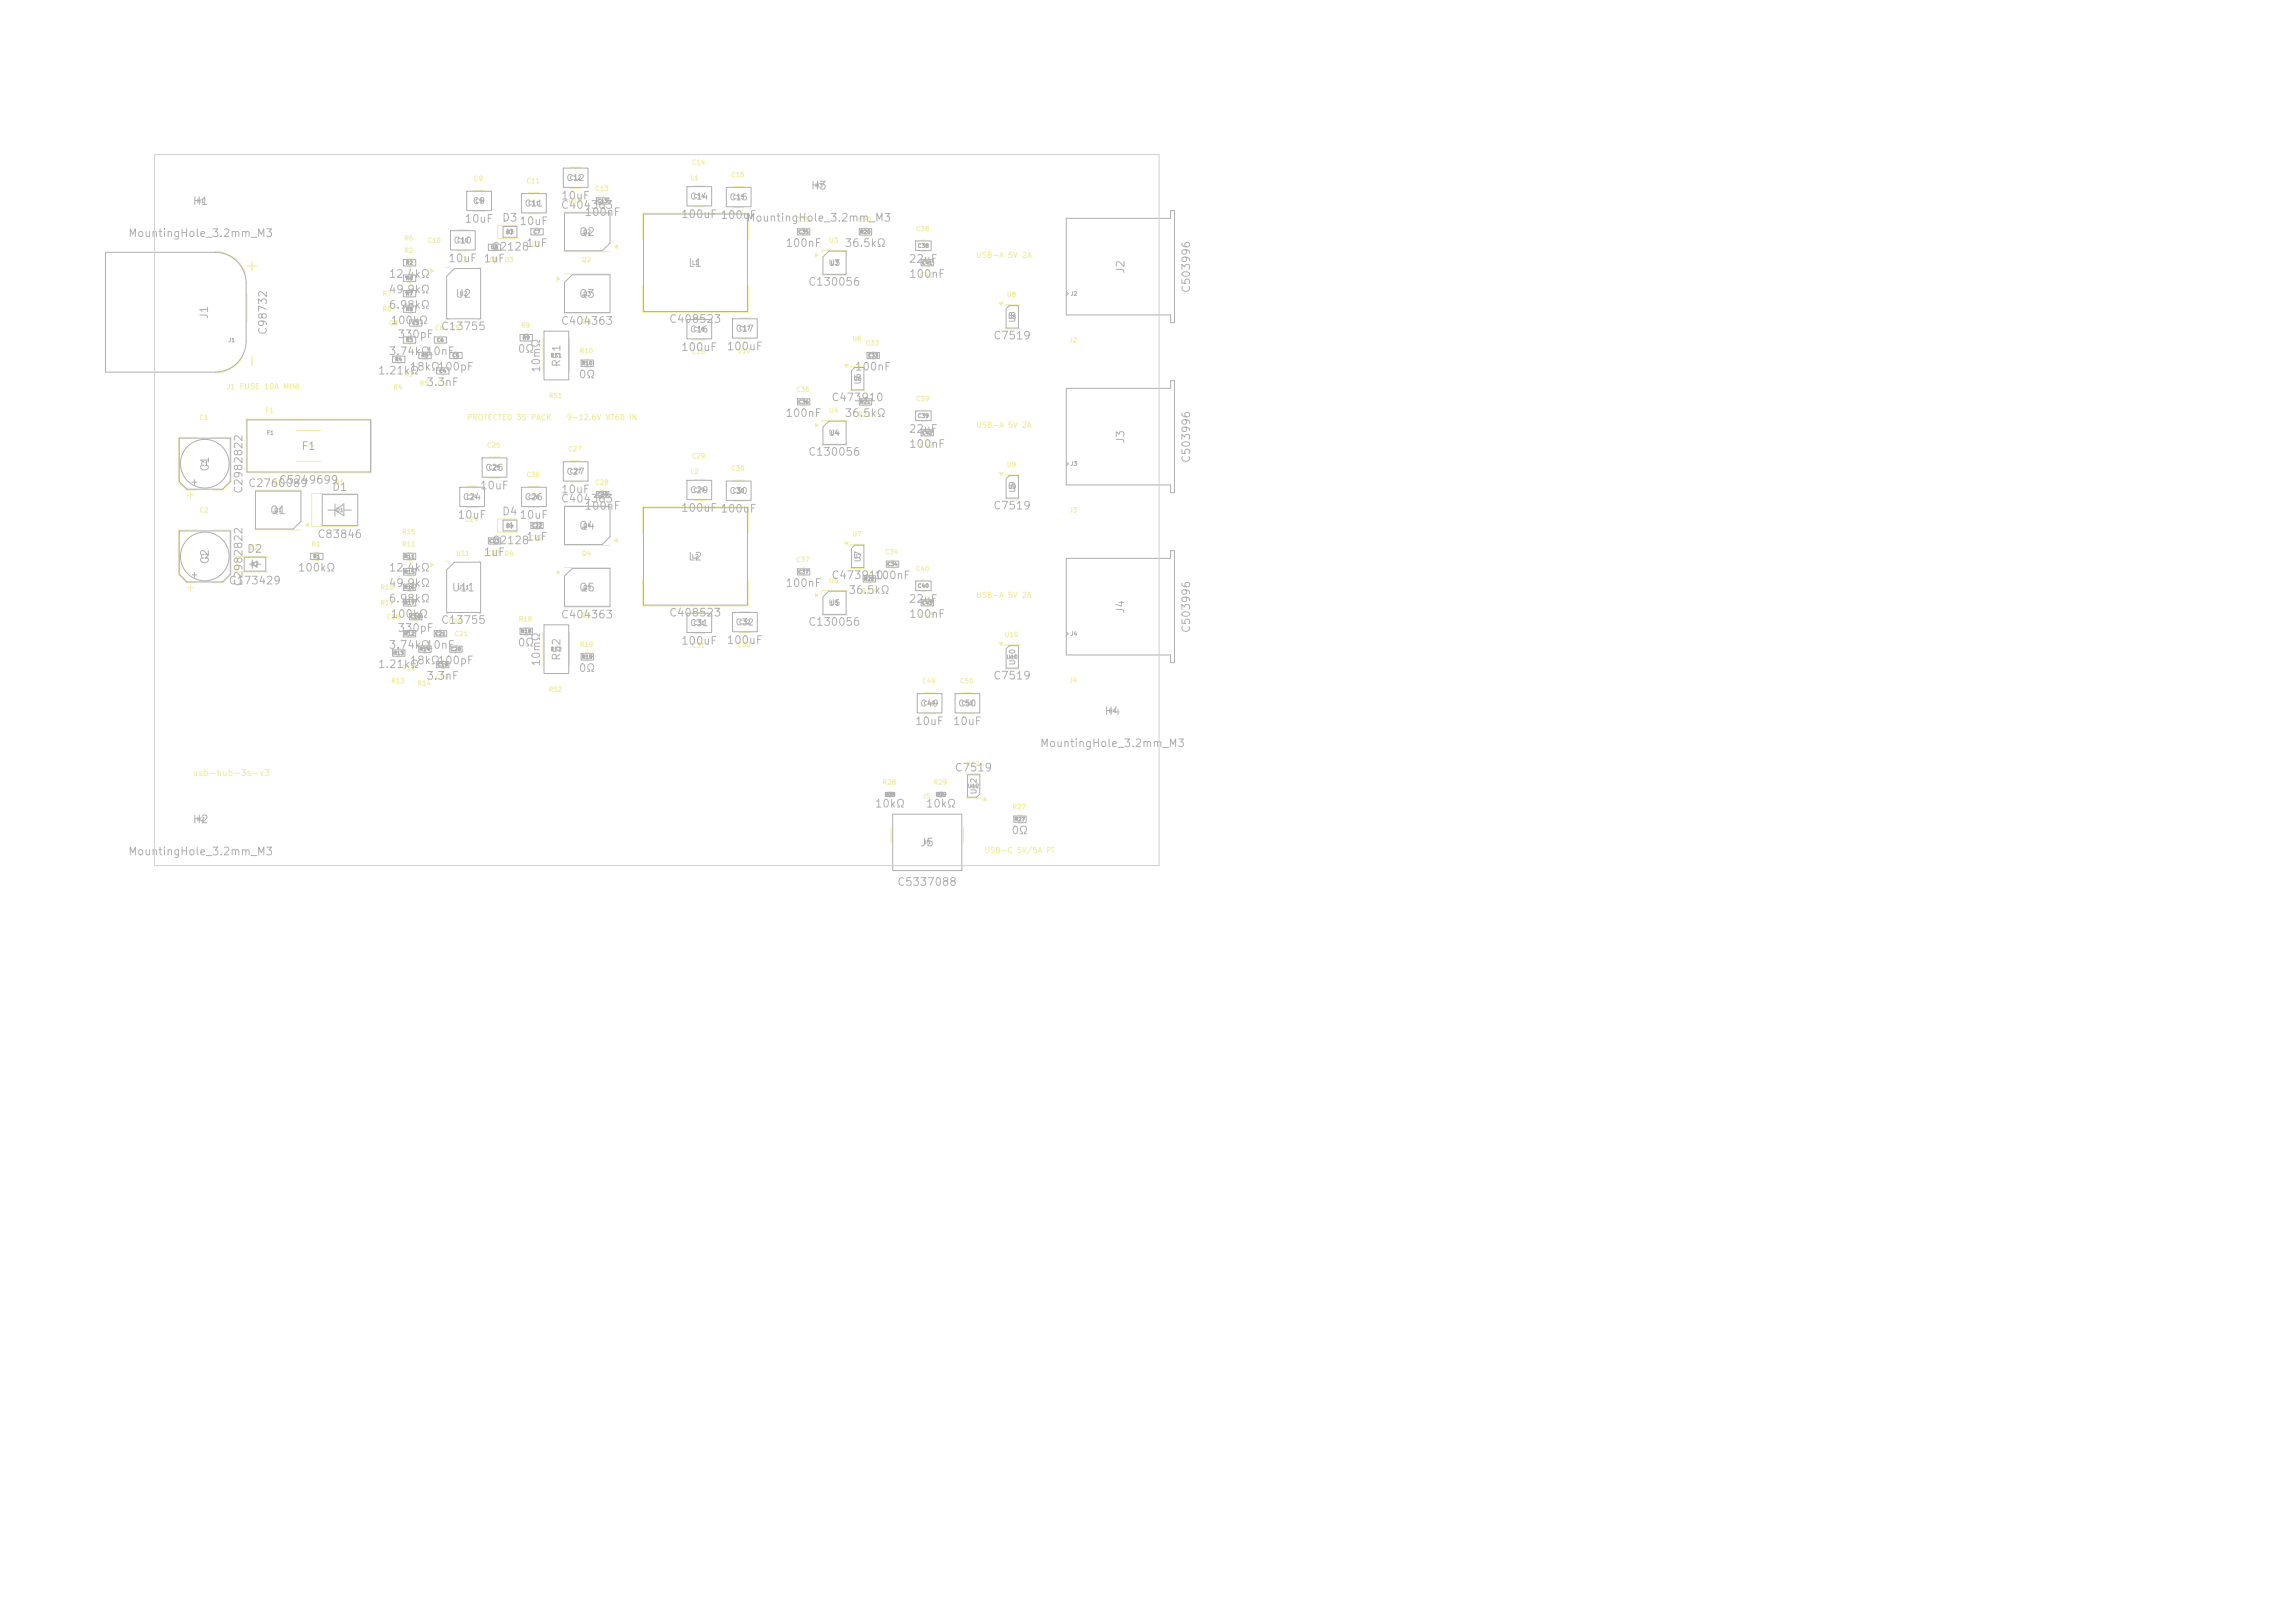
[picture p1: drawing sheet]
<svg xmlns="http://www.w3.org/2000/svg" width="297mm" height="210mm" viewBox="0 0 297 210" stroke-linecap="round" stroke-linejoin="round" font-family="sans-serif">
<defs><g id="words">
<g font-size="1.5" fill="#f2eda1">
<text x="33.6" y="35.5" transform="rotate(-90 33.6 35.5)">+</text>
<text x="33.6" y="47.8" transform="rotate(-90 33.6 47.8)">-</text>
</g>
<g font-size="1" fill="#afafaf">
<text x="24.9" y="26.8">H1</text>
<text x="60" y="29.1">10uF</text>
<text x="64.9" y="28.9">D3</text>
<text x="67.1" y="29.4">10uF</text>
<text x="72.5" y="27.3">C404363</text>
<text x="72.5" y="26.1">10uF</text>
<text x="75.6" y="28.2">100nF</text>
<text x="88.1" y="28.5">100uF 100uF</text>
<text x="96.5" y="28.9">MountingHole_3.2mm_M3</text>
<text x="104.9" y="24.8">H3</text>
<text x="16.5" y="30.9">MountingHole_3.2mm_M3</text>
<text x="57.9" y="34.2">10uF</text>
<text x="62.5" y="34.2">1uF</text>
<text x="63.6" y="32.7">C2128</text>
<text x="68" y="32.2">1uF</text>
<text x="74.9" y="30.8">Q2</text>
<text x="89" y="34.8">L1</text>
<text x="101.6" y="32.2">100nF</text>
<text x="109.2" y="32.2">36.5kΩ</text>
<text x="117.5" y="34.2">22uF</text>
<text x="145.8" y="35.5" transform="rotate(-90 145.8 35.5)">J2</text>
<text x="27.2" y="41.4" transform="rotate(-90 27.2 41.4)">J1</text>
<text x="50.2" y="36.2">12.4kΩ</text>
<text x="50.2" y="40.2">6.98kΩ</text>
<text x="50.2" y="38.2">49.9kΩ</text>
<text x="58.9" y="38.8">U2</text>
<text x="74.9" y="38.8">Q3</text>
<text x="104.5" y="37.2">C130056</text>
<text x="117.6" y="36.2">100nF</text>
<text x="154.3" y="38" transform="rotate(-90 154.3 38)">C503996</text>
<text x="34.8" y="43.4" transform="rotate(-90 34.8 43.4)">C98732</text>
<text x="50.2" y="46.2">3.74kΩ</text>
<text x="50.5" y="42.2">100kΩ</text>
<text x="51.4" y="44">330pF</text>
<text x="55" y="46.2">10nF</text>
<text x="57" y="43">C13755</text>
<text x="66.9" y="45.9">0Ω</text>
<text x="72.5" y="42.3">C404363</text>
<text x="72.8" y="47.6" transform="rotate(-90 72.8 47.6)">RS1</text>
<text x="86.5" y="42">C408523</text>
<text x="88.1" y="45.7">100uF</text>
<text x="94" y="45.6">100uF</text>
<text x="128.5" y="44.2">C7519</text>
<text x="48.8" y="48.7">1.21kΩ</text>
<text x="52.9" y="48.2">18kΩ100pF</text>
<text x="55.1" y="50.2">3.3nF</text>
<text x="70.1" y="48.3" transform="rotate(-90 70.1 48.3)">10mΩ</text>
<text x="74.8" y="49.2">0Ω</text>
<text x="107.5" y="52.2">C473910</text>
<text x="110.6" y="48.2">100nF</text>
<text x="38.9" y="58.5">F1</text>
<text x="101.6" y="54.2">100nF</text>
<text x="104.5" y="59.2">C130056</text>
<text x="109.2" y="54.2">36.5kΩ</text>
<text x="117.5" y="56.2">22uF</text>
<text x="117.6" y="58.2">100nF</text>
<text x="145.8" y="57.5" transform="rotate(-90 145.8 57.5)">J3</text>
<text x="154.3" y="60" transform="rotate(-90 154.3 60)">C503996</text>
<text x="27.3" y="61.1" transform="rotate(-90 27.3 61.1)">C1</text>
<text x="31.6" y="64" transform="rotate(-90 31.6 64)">C2982822</text>
<text x="32" y="63.3">C2760089</text>
<text x="36" y="62.8">C5249699</text>
<text x="42.9" y="63.8">D1</text>
<text x="62" y="63.6">10uF</text>
<text x="72.5" y="65.3">C404363</text>
<text x="72.5" y="64.1">10uF</text>
<text x="31.9" y="71.8">D2</text>
<text x="34.9" y="66.8">Q1</text>
<text x="41" y="69.9">C83846</text>
<text x="59.1" y="67.4">10uF</text>
<text x="63.6" y="70.7">C2128</text>
<text x="64.9" y="66.9">D4</text>
<text x="67.1" y="67.4">10uF</text>
<text x="68" y="70.2">1uF</text>
<text x="74.9" y="68.8">Q4</text>
<text x="75.6" y="66.2">100nF</text>
<text x="88.1" y="66.5">100uF 100uF</text>
<text x="128.5" y="66.2">C7519</text>
<text x="27.3" y="73.1" transform="rotate(-90 27.3 73.1)">C2</text>
<text x="29.5" y="75.9">C173429</text>
<text x="31.6" y="76" transform="rotate(-90 31.6 76)">C2982822</text>
<text x="38.5" y="74.2">100kΩ</text>
<text x="50.2" y="74.2">12.4kΩ</text>
<text x="50.2" y="76.2">49.9kΩ</text>
<text x="58.4" y="76.8">U11</text>
<text x="62.5" y="72.2">1uF</text>
<text x="74.9" y="76.8">Q5</text>
<text x="89" y="72.8">L2</text>
<text x="101.6" y="76.2">100nF</text>
<text x="107.5" y="75.2">C473910</text>
<text x="109.7" y="77.1">36.5kΩ</text>
<text x="113.1" y="75.2">100nF</text>
<text x="50.2" y="78.2">6.98kΩ</text>
<text x="50.5" y="80.2">100kΩ</text>
<text x="51.4" y="82">330pF</text>
<text x="57" y="81">C13755</text>
<text x="66.9" y="83.9">0Ω</text>
<text x="72.5" y="80.3">C404363</text>
<text x="86.5" y="80">C408523</text>
<text x="88.1" y="83.7">100uF</text>
<text x="94" y="83.6">100uF</text>
<text x="104.5" y="81.2">C130056</text>
<text x="117.5" y="78.2">22uF</text>
<text x="117.6" y="80.2">100nF</text>
<text x="145.8" y="79.5" transform="rotate(-90 145.8 79.5)">J4</text>
<text x="154.3" y="82" transform="rotate(-90 154.3 82)">C503996</text>
<text x="48.8" y="86.7">1.21kΩ</text>
<text x="50.2" y="84.2">3.74kΩ</text>
<text x="52.9" y="86.2">18kΩ100pF</text>
<text x="55" y="84.2">10nF</text>
<text x="55.1" y="88.2">3.3nF</text>
<text x="70.1" y="86.3" transform="rotate(-90 70.1 86.3)">10mΩ</text>
<text x="72.8" y="85.6" transform="rotate(-90 72.8 85.6)">RS2</text>
<text x="74.8" y="87.2">0Ω</text>
<text x="128.5" y="88.2">C7519</text>
<text x="118.3" y="94.1">10uF</text>
<text x="123.2" y="94.1">10uF</text>
<text x="142.9" y="92.8">H4</text>
<text x="123.5" y="100.1">C7519</text>
<text x="134.5" y="96.9">MountingHole_3.2mm_M3</text>
<text x="24.9" y="106.8">H2</text>
<text x="113.1" y="104.7">10kΩ</text>
<text x="119.7" y="104.7">10kΩ</text>
<text x="16.5" y="110.9">MountingHole_3.2mm_M3</text>
<text x="119" y="109.8">J5</text>
<text x="130.8" y="108.2">0Ω</text>
<text x="116" y="114.9">C5337088</text>
</g>
<g font-size=".8" fill="#afafaf">
<text x="73.2" y="23.6">C12</text>
<text x="61.1" y="26.6">C9</text>
<text x="67.8" y="26.9">C11</text>
<text x="89.2" y="26">C14</text>
<text x="94.3" y="26.1">C15</text>
<text x="58.6" y="31.7">C10</text>
<text x="107.2" y="34.6">U3</text>
<text x="89.2" y="43.2">C16</text>
<text x="95.1" y="43.1">C17</text>
<text x="107.2" y="56.6">U4</text>
<text x="59.8" y="64.9">C24</text>
<text x="62.7" y="61.1">C25</text>
<text x="67.8" y="64.9">C26</text>
<text x="73.2" y="61.6">C27</text>
<text x="89.2" y="64">C29</text>
<text x="94.3" y="64.1">C30</text>
<text x="89.2" y="81.2">C31</text>
<text x="95.1" y="81.1">C32</text>
<text x="107.2" y="78.6">U5</text>
<text x="119" y="91.6">C49</text>
<text x="123.9" y="91.6">C50</text>
</g>
<text font-size=".8" fill="#f2eda1" x="24.8" y="100.6">usb-hub-3s-v3</text>
<g font-size=".7" fill="#f2eda1">
<text x="126.3" y="33.5">USB-A 5V 2A</text>
<text x="30.9" y="50.5">FUSE 10A MINI</text>
<text x="60.4" y="54.5">PROTECTED 3S PACK</text>
<text x="73.3" y="54.5">9-12.6V XT60 IN</text>
<text x="126.3" y="55.5">USB-A 5V 2A</text>
<text x="126.3" y="77.5">USB-A 5V 2A</text>
<text x="127.3" y="110.5">USB-C 5V/5A Pi</text>
</g>
<g font-size=".7" fill="#afafaf">
<text x="131.6" y="41.8" transform="rotate(-90 131.6 41.8)">U8</text>
<text x="111.6" y="49.8" transform="rotate(-90 111.6 49.8)">U6</text>
<text x="131.6" y="63.8" transform="rotate(-90 131.6 63.8)">U9</text>
<text x="111.6" y="72.8" transform="rotate(-90 111.6 72.8)">U7</text>
<text x="131.6" y="86.2" transform="rotate(-90 131.6 86.2)">U10</text>
<text x="126.6" y="102.9" transform="rotate(-90 126.6 102.9)">U12</text>
</g>
<g font-size=".6" fill="#f2eda1">
<text x="61.2" y="23.6">C9</text>
<text x="68.1" y="23.9">C11</text>
<text x="89.3" y="23.5">L1</text>
<text x="89.5" y="21.5">C14</text>
<text x="94.6" y="23.1">C15</text>
<text x="73.5" y="26.4">C12</text>
<text x="77" y="24.9">C13</text>
<text x="103" y="28.9">C35</text>
<text x="111" y="28.9">R20</text>
<text x="52.2" y="32.9">R2</text>
<text x="52.2" y="31.3">R6</text>
<text x="55.3" y="31.6">C10</text>
<text x="59.2" y="34.1">U2</text>
<text x="63.2" y="34.1">C8</text>
<text x="65.2" y="34.1">D3</text>
<text x="68.7" y="32.1">C7</text>
<text x="75.2" y="34.1">Q2</text>
<text x="107.2" y="31.6">U3</text>
<text x="118.5" y="30.1">C38</text>
<text x="49.4" y="40.5">R8</text>
<text x="49.4" y="38.5">R7</text>
<text x="119" y="36.1">C41</text>
<text x="130.2" y="38.6">U8</text>
<text x="50.2" y="42.3">C3</text>
<text x="56.2" y="42.9">C6</text>
<text x="58.2" y="42.9">C5</text>
<text x="67.3" y="42.6">R9</text>
<text x="75" y="45.9">R10</text>
<text x="75.2" y="42.1">Q3</text>
<text x="89.5" y="46">C16</text>
<text x="95.4" y="45.9">C17</text>
<text x="110.2" y="44.3">U6</text>
<text x="112" y="44.9">C33</text>
<text x="138.3" y="44.5">J2</text>
<text x="29.3" y="50.5">J1</text>
<text x="34.3" y="53.6">F1</text>
<text x="50.8" y="50.6">R4</text>
<text x="52.2" y="48.9">R3</text>
<text x="54.2" y="50.1">R5</text>
<text x="56.5" y="50.1">C4</text>
<text x="71" y="51.7">RS1</text>
<text x="103" y="50.9">C36</text>
<text x="107.2" y="53.6">U4</text>
<text x="118.5" y="52.1">C39</text>
<text x="25.7" y="54.5">C1</text>
<text x="63" y="58.1">C25</text>
<text x="73.5" y="58.6">C27</text>
<text x="89.5" y="59.5">C29</text>
<text x="111" y="54.1">R21</text>
<text x="119" y="58.1">C42</text>
<text x="35.2" y="62.9">Q1</text>
<text x="43.2" y="62.9">D1</text>
<text x="68.1" y="61.9">C26</text>
<text x="77" y="62.9">C28</text>
<text x="89.3" y="61.5">L2</text>
<text x="94.6" y="61.1">C30</text>
<text x="130.2" y="60.6">U9</text>
<text x="25.7" y="66.5">C2</text>
<text x="32.2" y="71.3">D2</text>
<text x="40.2" y="70.9">R1</text>
<text x="52" y="70.9">R11</text>
<text x="52" y="69.3">R15</text>
<text x="60.1" y="67.7">C24</text>
<text x="68.5" y="70.1">C22</text>
<text x="110.2" y="69.6">U7</text>
<text x="114.5" y="71.9">C34</text>
<text x="138.3" y="66.5">J3</text>
<text x="49.2" y="76.5">R16</text>
<text x="58.9" y="72.1">U11</text>
<text x="63" y="72.1">C23</text>
<text x="65.2" y="72.1">D4</text>
<text x="75.2" y="72.1">Q4</text>
<text x="103" y="72.9">C37</text>
<text x="107.2" y="75.6">U5</text>
<text x="111.5" y="77">R22</text>
<text x="118.5" y="74.1">C40</text>
<text x="49.2" y="78.5">R17</text>
<text x="50" y="80.3">C18</text>
<text x="58" y="80.9">C20</text>
<text x="58.8" y="82.5">C21</text>
<text x="67.1" y="80.6">R18</text>
<text x="75" y="83.9">R19</text>
<text x="75.2" y="80.1">Q5</text>
<text x="89.5" y="84">C31</text>
<text x="95.4" y="83.9">C32</text>
<text x="119" y="80.1">C43</text>
<text x="129.9" y="82.6">U10</text>
<text x="50.6" y="88.6">R13</text>
<text x="52" y="86.9">R12</text>
<text x="54" y="88.9">R14</text>
<text x="56.3" y="88.1">C19</text>
<text x="71" y="89.7">RS2</text>
<text x="119.3" y="88.6">C49</text>
<text x="124.2" y="88.6">C50</text>
<text x="138.3" y="88.5">J4</text>
<text x="114.2" y="101.7">R28</text>
<text x="120.8" y="101.7">R29</text>
<text x="124.9" y="99.3">U12</text>
<text x="119.3" y="103.5">J5</text>
<text x="131" y="104.9">R27</text>
</g>
<g font-size=".5" fill="#afafaf">
<text x="73.7" y="23.4">C12</text>
<text x="25.4" y="26.4">H1</text>
<text x="68.3" y="26.7">C11</text>
<text x="77.2" y="26.4">C13</text>
<text x="89.7" y="25.8">C14</text>
<text x="94.8" y="25.9">C15</text>
<text x="105.4" y="24.4">H3</text>
<text x="52.4" y="34.4">R2</text>
<text x="59.1" y="31.5">C10</text>
<text x="63.4" y="32.4">C8</text>
<text x="65.4" y="30.4">D3</text>
<text x="68.9" y="30.4">C7</text>
<text x="75.4" y="30.4">Q2</text>
<text x="89.5" y="34.4">L1</text>
<text x="103.2" y="30.4">C35</text>
<text x="111.2" y="30.4">R20</text>
<text x="118.7" y="32.2">C38</text>
<text x="119.2" y="34.4">C41</text>
<text x="52.4" y="36.4">R6</text>
<text x="52.4" y="38.4">R7</text>
<text x="52.4" y="40.4">R8</text>
<text x="59.4" y="38.4">U2</text>
<text x="75.4" y="38.4">Q3</text>
<text x="130.4" y="41.4">U8</text>
<text x="138.5" y="38.4">J2</text>
<text x="29.5" y="44.4">J1</text>
<text x="51" y="46.9">R4</text>
<text x="52.4" y="44.4">R3</text>
<text x="53.2" y="42.2">C3</text>
<text x="54.4" y="46.4">R5</text>
<text x="56.4" y="44.4">C6</text>
<text x="58.4" y="46.4">C5</text>
<text x="67.5" y="44.1">R9</text>
<text x="71.2" y="46.4">RS1</text>
<text x="75.2" y="47.4">R10</text>
<text x="89.7" y="43">C16</text>
<text x="95.6" y="42.9">C17</text>
<text x="112.2" y="46.4">C33</text>
<text x="56.7" y="48.4">C4</text>
<text x="103.2" y="52.4">C36</text>
<text x="110.4" y="49.4">U6</text>
<text x="111.2" y="52.4">R21</text>
<text x="34.5" y="56.4">F1</text>
<text x="118.7" y="54.2">C39</text>
<text x="119.2" y="56.4">C42</text>
<text x="25.9" y="60.4">C1</text>
<text x="60.3" y="64.7">C24</text>
<text x="63.2" y="60.9">C25</text>
<text x="68.3" y="64.7">C26</text>
<text x="73.7" y="61.4">C27</text>
<text x="77.2" y="64.4">C28</text>
<text x="89.7" y="63.8">C29</text>
<text x="94.8" y="63.9">C30</text>
<text x="130.4" y="63.4">U9</text>
<text x="138.5" y="60.4">J3</text>
<text x="35.4" y="66.4">Q1</text>
<text x="43.4" y="66.4">D1</text>
<text x="63.2" y="70.4">C23</text>
<text x="65.4" y="68.4">D4</text>
<text x="68.7" y="68.4">C22</text>
<text x="75.4" y="68.4">Q4</text>
<text x="25.9" y="72.4">C2</text>
<text x="32.4" y="73.4">D2</text>
<text x="40.4" y="72.4">R1</text>
<text x="52.2" y="72.4">R11</text>
<text x="52.2" y="74.4">R15</text>
<text x="52.2" y="76.4">R16</text>
<text x="59.2" y="76.4">U11</text>
<text x="75.4" y="76.4">Q5</text>
<text x="89.5" y="72.4">L2</text>
<text x="103.2" y="74.4">C37</text>
<text x="110.4" y="72.4">U7</text>
<text x="111.7" y="75.3">R22</text>
<text x="114.7" y="73.4">C34</text>
<text x="118.7" y="76.2">C40</text>
<text x="52.2" y="78.4">R17</text>
<text x="52.2" y="82.4">R12</text>
<text x="53" y="80.2">C18</text>
<text x="56.2" y="82.4">C21</text>
<text x="67.3" y="82.1">R18</text>
<text x="89.7" y="81">C31</text>
<text x="95.6" y="80.9">C32</text>
<text x="119.2" y="78.4">C43</text>
<text x="138.5" y="82.4">J4</text>
<text x="50.8" y="84.9">R13</text>
<text x="54.2" y="84.4">R14</text>
<text x="56.5" y="86.4">C19</text>
<text x="58.2" y="84.4">C20</text>
<text x="71.2" y="84.4">RS2</text>
<text x="75.2" y="85.4">R19</text>
<text x="130.2" y="85.4">U10</text>
<text x="119.5" y="91.4">C49</text>
<text x="124.4" y="91.4">C50</text>
<text x="143.4" y="92.4">H4</text>
<text x="25.4" y="106.4">H2</text>
<text x="114.4" y="103.2">R28</text>
<text x="121" y="103.2">R29</text>
<text x="125.2" y="102.1">U12</text>
<text x="131.2" y="106.4">R27</text>
<text x="119.5" y="109.4">J5</text>
</g>
<text font-size=".3" fill="#afafaf" x="121.4" y="103">R29</text>
</g></defs>
<path d="M109.3 47.2h.5l-.3 .3zM110.1 47.5h1.8M110.1 50.5h1.8M68.4 62.9h1.4M68.4 65.7h1.4" fill="none" stroke="#f2eda1" stroke-width=".13"/>
<path d="M109.3 47.2h.5l-.3 .3z" fill="#f2eda1"/>
<g fill="none" stroke="#f2eda1" stroke-width=".13">
<path d="M73.1 27.4h5.8M73.1 32.6h5.8M79.6 31.9l.3-.2v.5zM119.2 31.1h.6M119.2 32.5h.6M119.9 33.5h.2M119.9 34.5h.2M52.8 43.5h.4M52.8 44.5h.4M54.8 45.5h.4M54.8 46.5h.4M67.9 43.2h.4"/>
<path d="M67.9 44.2h.4M103.9 51.5h.2M103.9 52.5h.2M52.8 77.5h.4M52.8 78.5h.4M63.9 69.5h.2M63.9 70.5h.2M69.4 67.5h.2M69.4 68.5h.2M119.2 75.1h.6M119.2 76.5h.6M56.9 81.5h.2"/>
<path d="M56.9 82.5h.2M75.8 84.5h.4M75.8 85.5h.4M121.6 102.4h.4M121.6 103.2h.4"/>
</g>
<path d="M79.6 31.9l.3-.2v.5z" fill="#f2eda1"/>
<g fill="none" stroke="#f2eda1" stroke-width=".13">
<path d="M69.4 29.5h.2M69.4 30.5h.2M77.9 25.5h.2M77.9 26.5h.2M94.9 24.1h1.4M94.9 26.9h1.4M70.3 43.8v4.4M73.7 43.8v4.4M105.5 54.8l.4 .2-.4 .3zM106.4 54.6v-.2h3.2v.2M106.4 57.4v.2h3.2v-.2M46.1 63.9h-5.8v4.3h5.8"/>
<path d="M52.8 71.5h.4M52.8 72.5h.4M115 102.4h.4M115 103.2h.4"/>
</g>
<path d="M105.5 54.8l.4 .2-.4 .3z" fill="#f2eda1"/>
<path d="M52.8 39.5h.4M52.8 40.5h.4M57.2 47.5h.2M57.2 48.5h.2M72.1 73.8l.3 .3-.3 .2zM73.1 73.4h5.8M73.1 78.6h5.8M67.9 81.2h.4M67.9 82.2h.4" fill="none" stroke="#f2eda1" stroke-width=".13"/>
<path d="M72.1 73.8l.3 .3-.3 .2z" fill="#f2eda1"/>
<path d="M83.2 31v-3.4h13.6v3.4M83.2 37v3.4h13.6v-3.4M33.1 63.4h5.8M33.1 68.6h5.8M39.6 67.9l.3-.2v.5z" fill="none" stroke="#f2eda1" stroke-width=".13"/>
<path d="M39.6 67.9l.3-.2v.5z" fill="#f2eda1"/>
<g fill="none" stroke="#f2eda1" stroke-width=".13">
<path d="M52.8 33.5h.4M52.8 34.5h.4M103.9 29.5h.2M103.9 30.5h.2M89.8 41.2h1.4M89.8 44h1.4M112.9 45.5h.2M112.9 46.5h.2M40.8 71.5h.4M40.8 72.5h.4M94.9 62.1h1.4M94.9 64.9h1.4"/>
<path d="M95.7 79.1h1.4M57.2 85.5h.2M57.2 86.5h.2M95.7 81.9h1.4M124.5 89.6h1.4M124.5 92.4h1.4M125.1 100.2h1.8M125.1 103.2h1.8M127.5 103.2l.2 .3h-.5z"/>
</g>
<path d="M127.5 103.2l.2 .3h-.5z" fill="#f2eda1"/>
<g fill="none" stroke="#f2eda1" stroke-width=".13">
<path d="M72.1 35.8l.3 .3-.3 .2zM73.1 35.4h5.8M73.1 40.6h5.8M75.8 46.5h.4M75.8 47.5h.4M119.9 55.5h.2M119.9 56.5h.2M52.8 75.5h.4M52.8 76.5h.4M53.7 79.3h.2M53.7 80.3h.2M119.6 89.6h1.4"/>
<path d="M119.6 92.4h1.4"/>
</g>
<path d="M72.1 35.8l.3 .3-.3 .2z" fill="#f2eda1"/>
<path d="M105.5 76.8l.4 .2-.4 .3zM106.4 76.6v-.2h3.2v.2M106.4 79.4v.2h3.2v-.2" fill="none" stroke="#f2eda1" stroke-width=".13"/>
<path d="M105.5 76.8l.4 .2-.4 .3z" fill="#f2eda1"/>
<g fill="none" stroke="#f2eda1" stroke-width=".13">
<path d="M52.8 37.5h.4M52.8 38.5h.4M89.8 24h1.4M89.8 26.8h1.4M56.9 43.5h.2M56.9 44.5h.2M58.9 45.5h.2M58.9 46.5h.2M63.3 59.1h1.4M111.8 51.5h.4M111.8 52.5h.4M34.6 72h-4v2h4"/>
<path d="M55.8 72.8l.3 .3-.3 .2zM57.7 72.6h.3M57.7 79.4h.3M62 72.6h.3M62 79.4h.3M63.3 61.9h1.4M77.9 63.5h.2M77.9 64.5h.2M89.8 62h1.4M89.8 64.8h1.4M112.3 74.4h.4M112.3 75.4h.4"/>
<path d="M119.9 77.5h.2M119.9 78.5h.2M52.8 81.5h.4M52.8 82.5h.4M54.8 83.5h.4M54.8 84.5h.4"/>
</g>
<path d="M55.8 72.8l.3 .3-.3 .2z" fill="#f2eda1"/>
<g fill="none" stroke="#f2eda1" stroke-width=".13">
<path d="M61.3 24.6h1.4M61.3 27.4h1.4M63.9 31.5h.2M63.9 32.5h.2M111.8 29.5h.4M111.8 30.5h.4M73.8 59.6h1.4M95.7 41.1h1.4M95.7 43.9h1.4M119.2 53.1h.6M119.2 54.5h.6M52.8 73.5h.4"/>
<path d="M52.8 74.5h.4M60.4 62.9h1.4M60.4 65.7h1.4M73.8 62.4h1.4M89.8 79.2h1.4M109.3 70.2h.5l-.3 .3zM110.1 70.5h1.8M110.1 73.5h1.8M58.9 83.5h.2M58.9 84.5h.2M70.3 81.8v4.4M73.7 81.8v4.4"/>
<path d="M89.8 82h1.4M115.3 107.1v2M124.7 107.1v2"/>
</g>
<path d="M109.3 70.2h.5l-.3 .3z" fill="#f2eda1"/>
<g fill="none" stroke="#f2eda1" stroke-width=".13">
<path d="M27.9 32.5a4.1 4.1 0 0 1 3.9 2.9M32 38v3.7M55.8 34.8l.3 .3-.3 .2zM57.7 34.6h.3M62 34.6h.3M68.4 24.9h1.4M68.4 27.7h1.4M31.4 46.3a4.1 4.1 0 0 1-3.5 2M31.9 54.2h16.2v7h-16.2zM38.4 55.7h3.2M38.4 59.7h3.2M39.2 57.7h1.5"/>
<path d="M51.4 46h.4M51.4 47h.4M57.7 41.4h.3M62 41.4h.3"/>
</g>
<path d="M55.8 34.8l.3 .3-.3 .2z" fill="#f2eda1"/>
<path d="M59.2 29.7h1.4M59.2 32.5h1.4M105.5 32.8l.4 .2-.4 .3zM106.4 32.6v-.2h3.2v.2M106.4 35.4v.2h3.2v-.2" fill="none" stroke="#f2eda1" stroke-width=".13"/>
<path d="M105.5 32.8l.4 .2-.4 .3z" fill="#f2eda1"/>
<path d="M51.4 84h.4M51.4 85h.4M129.3 83.2h.5l-.3 .3zM130.1 83.5h1.8M130.1 86.5h1.8" fill="none" stroke="#f2eda1" stroke-width=".13"/>
<path d="M129.3 83.2h.5l-.3 .3z" fill="#f2eda1"/>
<path d="M73.1 65.4h5.8M73.1 70.6h5.8M79.6 69.9l.3-.2v.5z" fill="none" stroke="#f2eda1" stroke-width=".13"/>
<path d="M79.6 69.9l.3-.2v.5z" fill="#f2eda1"/>
<path d="M73.8 21.6h1.4M73.8 24.4h1.4M53.7 41.3h.2M53.7 42.3h.2M24.3 76h.7M24.7 75.7v.7M25.4 68.6h-2.3v5.7l1.1 1.1h1.2M27.6 68.6h2.3v5.7l-1.1 1.1h-1.2M129.3 61.2h.5l-.3 .3zM130.1 61.5h1.8M130.1 64.5h1.8" fill="none" stroke="#f2eda1" stroke-width=".13"/>
<path d="M129.3 61.2h.5l-.3 .3z" fill="#f2eda1"/>
<g fill="none" stroke="#f2eda1" stroke-width=".13">
<path d="M52.8 35.5h.4M52.8 36.5h.4M67.1 29.2h-2.7v1.7h2.7M129.3 39.2h.5l-.3 .3zM130.1 39.5h1.8M25.4 56.6h-2.3v5.7l1.1 1.1h1.2M27.6 56.6h2.3v5.7l-1.1 1.1h-1.2M130.1 42.5h1.8M24.3 64h.7M24.7 63.7v.7M67.1 67.2h-2.7v1.7h2.7M83.2 69v-3.4h13.6v3.4"/>
<path d="M83.2 75v3.4h13.6v-3.4M103.9 73.5h.2M103.9 74.5h.2M115.4 72.5h.2M115.4 73.5h.2M131.8 105.5h.4M131.8 106.5h.4"/>
</g>
<path d="M129.3 39.2h.5l-.3 .3z" fill="#f2eda1"/>
<g fill="none" stroke="#afafaf" stroke-width=".13">
<path d="M13.6 32.7l14.3-.1a4 4 0 0 1 4 4v7.6a4 4 0 0 1-4 4h-14.3zM52.2 39.6h1.6v.8h-1.6zM52.2 33.6h1.6v.8h-1.6zM52.2 37.6h1.6v.8h-1.6zM52.2 35.6h1.6v.8h-1.6zM57.8 35.7l1-.9h3.4v6.5h-4.4zM58.3 29.9h3.2v2.4h-3.2zM60.4 24.8h3.2v2.4h-3.2zM63.2 31.6h1.6v.8h-1.6zM65.1 29.3h1.8v1.4h-1.8zM65.5 30h.2M65.7 29.7v.7"/>
<path d="M65.7 30l.5-.3v.7zM66.2 30h.3M67.5 25.1h3.2v2.5h-3.2zM68.7 29.6h1.6v.8h-1.6zM72.9 21.8h3.2v2.4h-3.2zM73.1 27.6h5.8v3.9l-1 1h-4.8zM74.1 35.6h4.8v4.9h-5.8v-3.9zM77.2 25.6h1.6v.8h-1.6zM83.3 27.7h13.4v12.6h-13.4zM88.9 24.2h3.2v2.4h-3.2zM94 24.2h3.2v2.6h-3.2zM103.2 29.6h1.6v.8h-1.6z"/>
<path d="M107.2 32.5h2.3v3h-3v-2.2zM111.2 29.6h1.6v.8h-1.6zM118.5 31.2h2v1.2h-2zM119.2 33.6h1.6v.8h-1.6zM130.2 39.9l.4-.3h1.2v2.9h-1.6zM138 28.3h13.5v-1h.5v14.5h-.5v-1h-13.5zM138 37.8l.2 .2-.2 .3M23.2 56.7h6.6v5.6l-1 1h-4.6l-1-1zM32 54.3h16v6.8h-16zM50.8 46.1h1.6v.8h-1.6zM52.2 43.6h1.6v.8h-1.6zM53 41.4h1.6v.8h-1.6z"/>
<path d="M54.2 45.6h1.6v.8h-1.6zM56.2 43.6h1.6v.8h-1.6zM56.5 47.6h1.6v.8h-1.6zM58.2 45.6h1.6v.8h-1.6zM62.4 59.3h3.2v2.4h-3.2zM67.3 43.3h1.6v.8h-1.6zM70.4 42.9h3.2v6.3h-3.2zM72.9 59.7h3.2v2.6h-3.2zM75.2 46.6h1.6v.8h-1.6zM88.9 41.3h3.2v2.6h-3.2zM94.8 41.3h3.2v2.4h-3.2zM103.2 51.6h1.6v.8h-1.6z"/>
<path d="M107.2 54.5h2.3v3h-3v-2.2zM110.6 47.6h1.2v2.8h-1.6v-2.4zM111.2 51.6h1.6v.8h-1.6zM112.2 45.6h1.6v.8h-1.6zM118.5 53.2h2v1.2h-2zM119.2 55.6h1.6v.8h-1.6zM138 59.8l.2 .2-.2 .3M138 50.3h13.5v-1h.5v14.5h-.5v-1h-13.5zM23.2 68.7h6.6v5.6l-1 1h-4.6l-1-1zM24.9 74.4h.6M24.9 62.4h.6M25.2 62.1v.6"/>
<path d="M25.2 74.1v.6M31.6 72.1h2.8v1.8h-2.8zM32.2 73h.5M32.7 72.5v1.1M32.7 73l.5-.4v.8zM33.1 63.6h5.8v3.9l-1 1h-4.8zM33.2 73h.5M40.2 71.6h1.6v.8h-1.6zM41.7 64h4.6v4h-4.6zM42.4 66h1M43.4 65.2v1.6M43.4 66l1.1-.8v1.6z"/>
<path d="M44.5 66h1M52.2 77.6h1.6v.8h-1.6zM52.2 71.6h1.6v.8h-1.6zM52.2 75.6h1.6v.8h-1.6zM52.2 73.6h1.6v.8h-1.6zM53 79.4h1.6v.8h-1.6zM58.8 72.7h3.4v6.6h-4.4v-5.6zM59.5 63h3.2v2.6h-3.2zM63.2 69.6h1.6v.8h-1.6zM65.1 67.3h1.8v1.4h-1.8zM65.5 68h.2M65.7 67.7v.7"/>
<path d="M65.7 68l.5-.3v.7zM66.2 68h.3M67.5 63h3.2v2.6h-3.2zM68.7 67.6h1.6v.8h-1.6zM73.1 65.6h5.8v3.9l-1 1h-4.8zM74.1 73.6h4.8v4.9h-5.8v-3.9zM77.2 63.6h1.6v.8h-1.6zM83.3 65.7h13.4v12.6h-13.4zM88.9 62.1h3.2v2.6h-3.2zM88.9 79.4h3.2v2.4h-3.2zM94 62.3h3.2v2.4h-3.2zM94.8 79.3h3.2v2.4h-3.2z"/>
<path d="M103.2 73.6h1.6v.8h-1.6zM107.2 76.5h2.3v3h-3v-2.2zM110.6 70.6h1.2v2.8h-1.6v-2.4zM111.7 74.5h1.6v.8h-1.6zM114.7 72.6h1.6v.8h-1.6zM118.5 75.2h2v1.2h-2zM119.2 77.6h1.6v.8h-1.6zM130.6 61.6h1.2v2.8h-1.6v-2.4zM138 72.3h13.5v-1h.5v14.5h-.5v-1h-13.5zM50.8 84.1h1.6v.8h-1.6zM52.2 81.6h1.6v.8h-1.6zM54.2 83.6h1.6v.8h-1.6z"/>
<path d="M56.2 81.6h1.6v.8h-1.6zM56.5 85.6h1.6v.8h-1.6zM58.2 83.6h1.6v.8h-1.6zM67.3 81.3h1.6v.8h-1.6zM70.4 80.8h3.2v6.3h-3.2zM75.2 84.6h1.6v.8h-1.6zM118.7 89.7h3.2v2.6h-3.2zM123.6 89.7h3.2v2.6h-3.2zM130.6 83.6h1.2v2.8h-1.6v-2.4zM138 81.8l.2 .2-.2 .3M114.7 102.5h1v.6h-1zM115.5 105.4h9v7.3h-9z"/>
<path d="M121.3 102.5h1v.6h-1zM125.2 100.2h1.6v2.6l-.4 .3h-1.2zM131.2 105.6h1.6v.8h-1.6z"/>
<circle cx="26.5" cy="60" r="3.1"/>
<circle cx="26.5" cy="72" r="3.1"/>
</g>
<path d="M20 20h130v92h-130z" fill="none" stroke="#d0d2cd" stroke-width=".13"/>
<use href="#words"/>
</svg>
